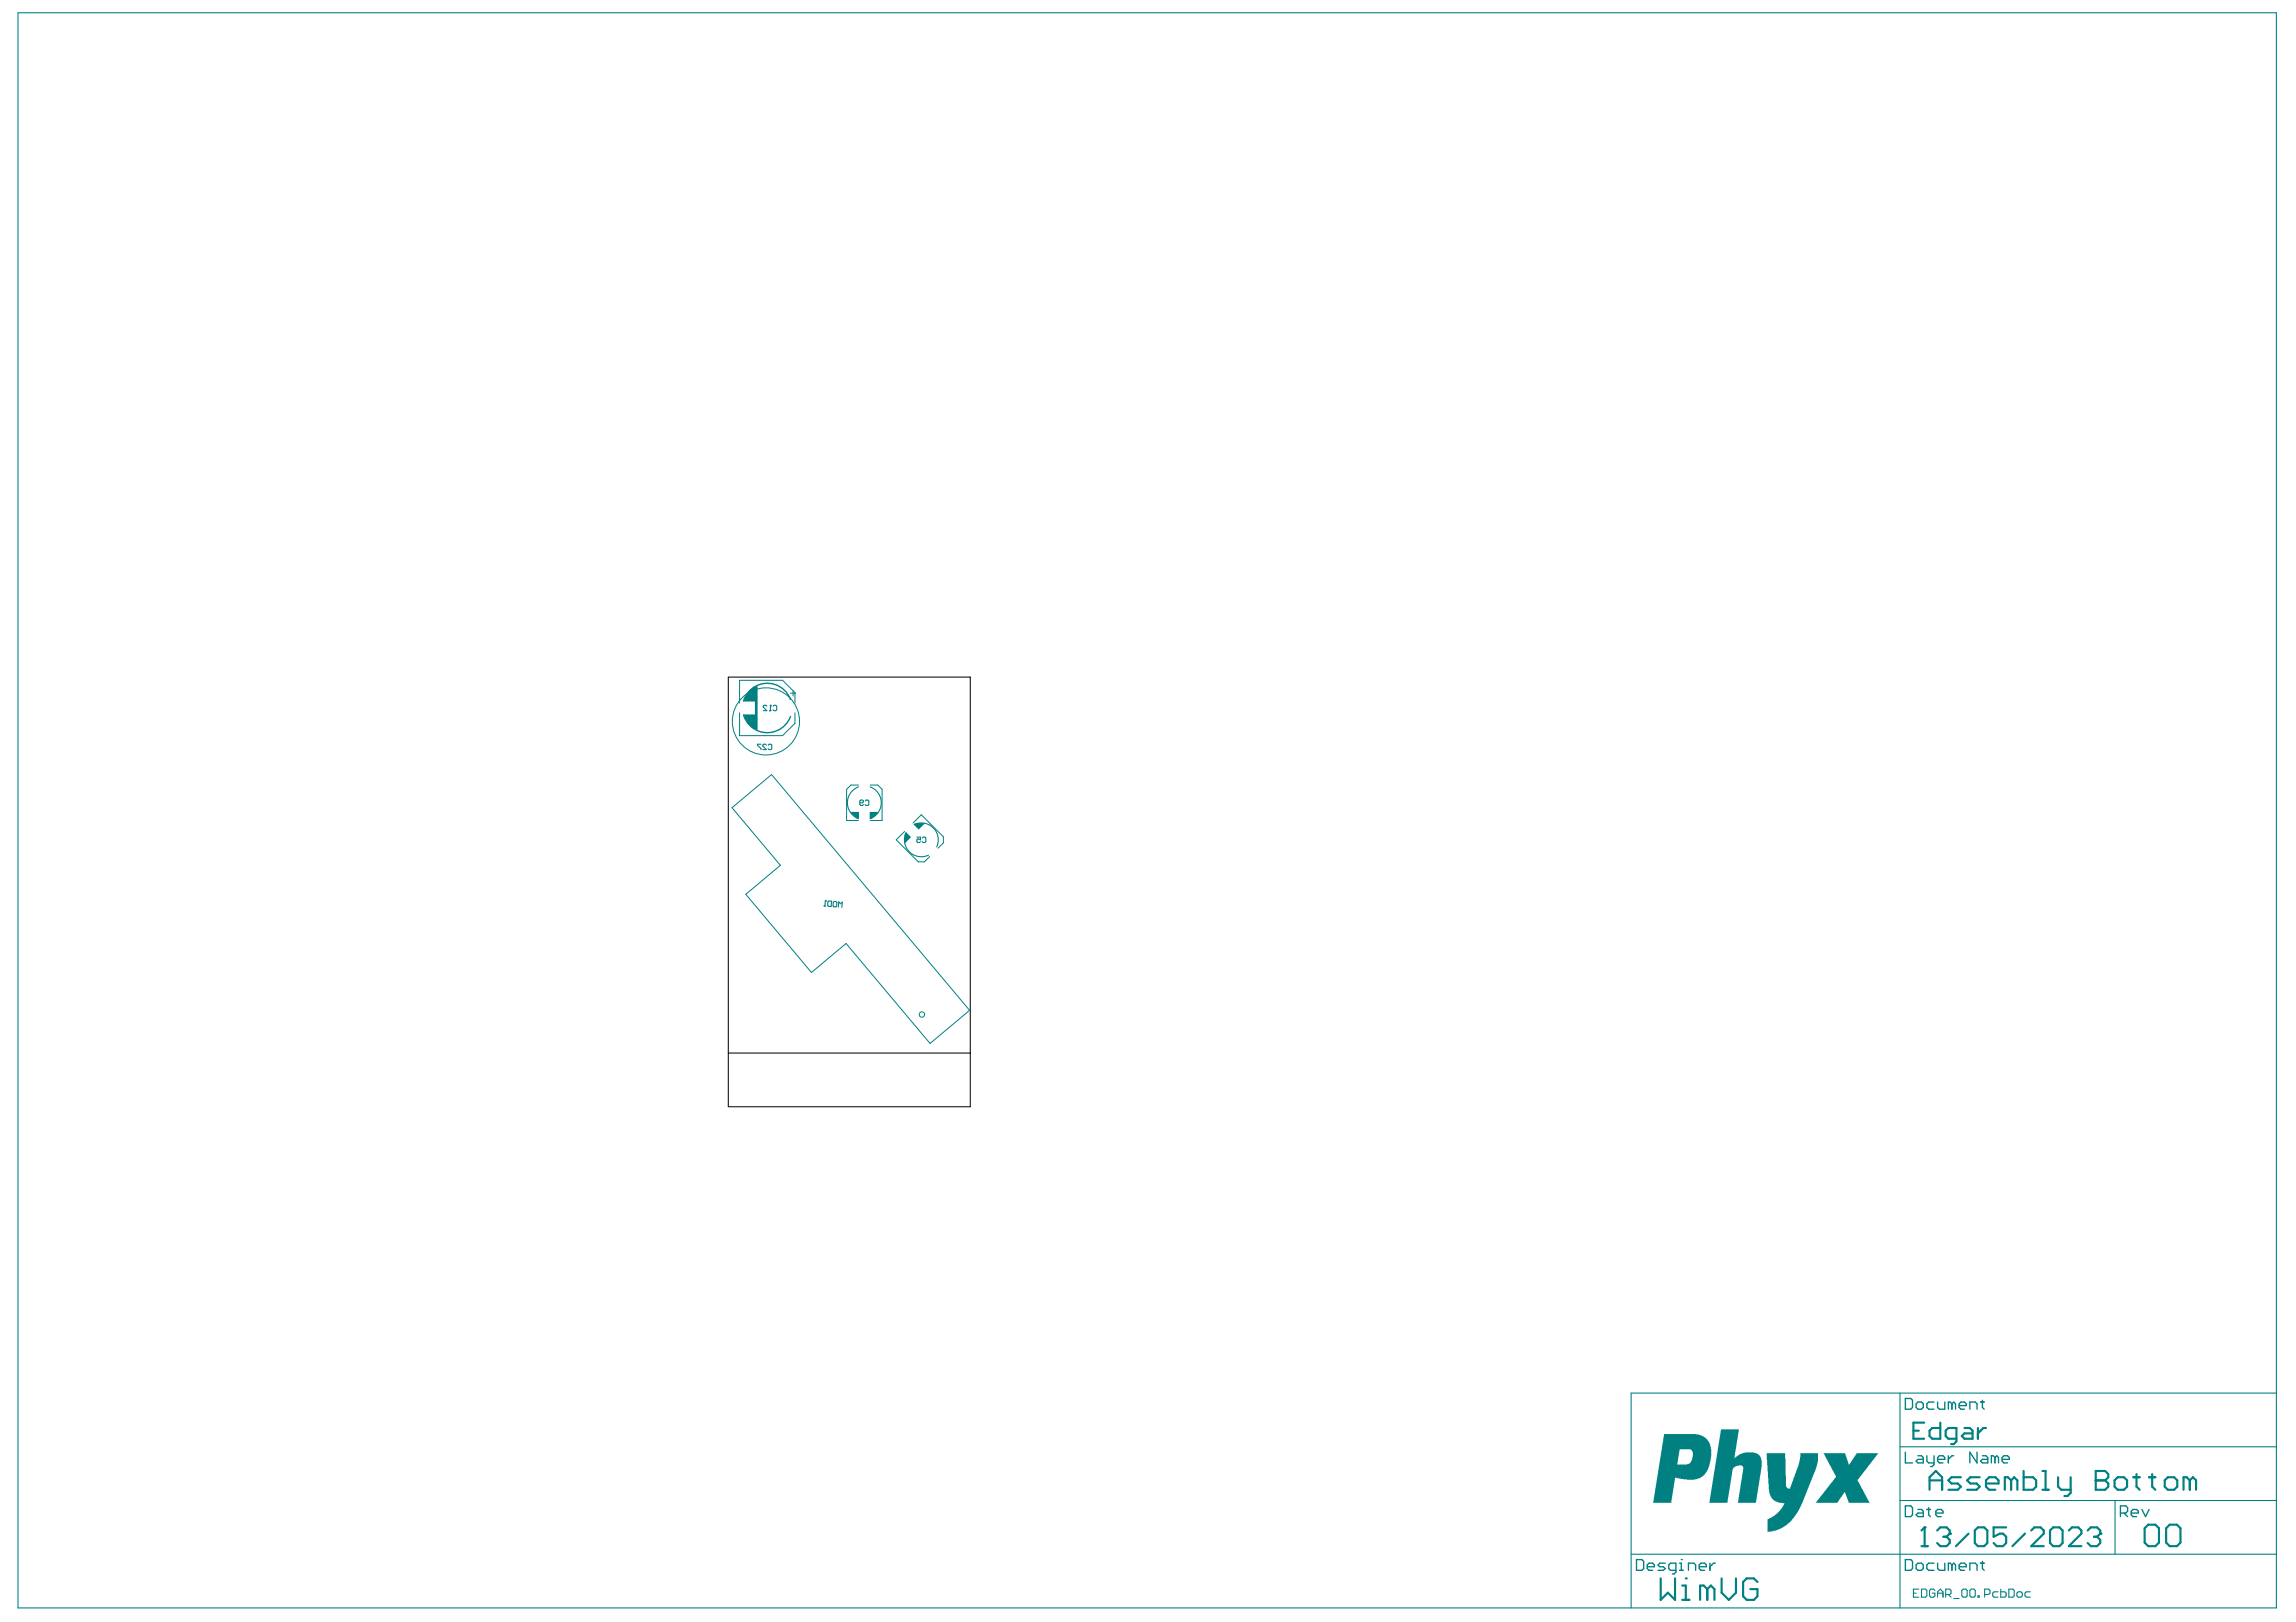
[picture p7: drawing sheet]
<svg xmlns="http://www.w3.org/2000/svg" width="297mm" height="210mm" viewBox="0 0 297 210" stroke-linecap="round" stroke-linejoin="round" font-family="sans-serif">
<g fill="#008080">
<path d="M112.5 105.1h1.2l-.8 .7-.3 .2h-.1z"/>
<path d="M109.9 105.1h1.2v.9l-.4-.2z"/>
<path d="M117.2 107.7l.7 .6-.9 .9v-1.1z"/>
<path d="M118.2 106.7l.4-.2h1.1l-.8 .9z"/>
<path d="M96.1 92.5h1.6v-.9h.3v2.9l-.1-.1h-.3l-.2-.1-.8-.8v-.2l-.3-.3v-.3z"/>
<path d="M96.6 89.7l.8-.7 .2-.2h.3l.1-.1v2.9h-.3v-.8h-1.6l.2-.3v-.3l.3-.2z"/>
</g>
<g fill="none" stroke="#008080" stroke-width=".13">
<path d="M95.7 91v-3h5.5l1.6 1.6v1.4M95.7 92.2v3h5.5l1.6-1.6v-1.4M102.3 89.7h.7M102.6 89.4v.7M94.7 104.5l5.1-4.3 25.6 30.5-5.1 4.3-10.8-12.9-4.5 3.7-8.5-10.1 4.5-3.7zM111.1 101.6h-1l-.6 .5v4.1h1.6M112.6 101.6h1l.5 .5v4.1h-1.5M117 107.6l-1.1 1.1 2.9 2.8h.8l.7-.7M118.1 106.5l1.1-1.1 2.8 2.9v.8l-.6 .7"/>
<circle cx="99.1" cy="93.4" r="4.3"/>
<circle cx="119.3" cy="131.3" r=".35"/>
</g>
<g fill="none" stroke="#008080" stroke-width=".14">
<path d="M98.5 96.3h-.5l.5 .7M99.1 96.4l-.1-.1h-.2l-.1 .1v.1l.4 .5h-.4M99.2 91.4l-.1-.1h-.2l-.2 .1v.1l.5 .5h-.5M99.4 96.4l.1-.1h.2l.1 .1v.5l-.1 .1h-.2l-.1-.1M99.6 92h.2M99.7 91.3h.1M99.7 91.3v.7M99.7 91.3l.1 .1M100 91.4l.1-.1h.3l.1 .1v.5l-.1 .1h-.3l-.1-.1M106.6 117.2l.2 .1M106.8 116.6h.1M106.8 116.6l-.1 .6"/>
<path d="M106.8 116.6l.1 .1M107.1 116.7l.1-.1h.4l-.1 .7h-.3l-.1-.1zM107.8 116.8l.1-.1h.3l.1 .1-.1 .5-.1 .1-.2-.1-.1-.1zM108.4 117.4l.1-.7 .2 .3 .3-.3-.1 .7M111.1 101.8a2.19 2.19 0 0 0-1.5 2.1 2.19 2.19 0 0 0 1.5 2M111.2 103.9h.4l.1-.1-.1-.3h-.2l-.2 .2v.4l.2 .1h.2l.1-.1M111.9 103.7l.2-.2h.2l.1 .2v.4l-.1 .1h-.2l-.2-.1M112.6 101.8a2.19 2.19 0 0 1 1.4 2.1 2.19 2.19 0 0 1-1.4 2M117.2 107.8a2.19 2.19 0 0 0 .4 2.4 2.19 2.19 0 0 0 2.5 .5M118.3 106.7a2.19 2.19 0 0 1 2.4 .4 2.19 2.19 0 0 1 .5 2.5M118.6 108.3h.5v.4l-.3-.1-.2 .1v.2l.1 .1h.3l.1-.1M119.3 108.5l.1-.2h.3l.1 .2v.4l-.1 .1h-.3l-.1-.1"/>
</g>
<g fill="none" stroke="#008080" stroke-width=".28">
<path d="M249.6 192.8v-1.6l.8-.8 .9 .8v1.6M249.6 191.6h1.7M253.7 191.2h-1.2l-.4 .4 .4 .4h.8l.4 .4-.4 .4h-1.2M256.1 191.2h-1.2l-.4 .4 .4 .4h.8l.4 .4-.4 .4h-1.2M256.9 192h1.7v-.4l-.5-.4h-.8l-.4 .4v.8l.4 .4h.8M260.2 191.6l-.4-.4h-.4v1.6M260.2 191.6v1.2M260.2 191.6l.4-.4 .4 .4v1.2M261.8 190.4v2.4h1.2l.4-.4v-.8l-.4-.4h-1.2M264.2 192.8h.8M264.2 190.4h.4v2.4M266.3 191.2v1.2l.4 .4h1.2"/>
<path d="M267.9 191.2v2l-.4 .4h-.4M271.1 191.6h.1M271.1 191.6h1.2M271.1 190.4h1.2l.5 .4v.4l-.5 .4 .5 .4v.4l-.5 .4h-1.2zM273.6 191.6l.4-.4h.8l.4 .4v.8l-.4 .4h-.8l-.4-.4zM276 191.2h.8M276.4 190.8v1.6l.4 .4M278 191.2h.8M278.4 190.8v1.6l.4 .4M280.1 191.6l.4-.4h.8l.4 .4v.8l-.4 .4h-.8l-.4-.4zM283.3 191.6l-.4-.4h-.4v1.6M283.3 191.6v1.2"/>
<path d="M283.3 191.6l.4-.4 .4 .4v1.2"/>
</g>
<path d="M96.2 92.6a3.2 3.2 0 0 0 3 2.2 3.2 3.2 0 0 0 3.1-2.1M102.3 90.5a3.2 3.2 0 0 0-3.1-2.1 3.2 3.2 0 0 0-3 2.3" fill="none" stroke="#008080" stroke-width=".18"/>
<g fill="#008080">
<path d="M222.7 185h2.3l-.6 3.7 .6-.5 .8-.2h1.3l.4 .2 .3 .4 .1 .4v.9l-.7 4.6h-2.4l.7-4.2a.58 .58 0 0 0-.1-.6h-.7l-.3 .2a.59 .59 0 0 0-.3 .6l-.6 4h-2.4z"/>
<path d="M228.5 188.1h2.4l.2 4.2v.2l.3 .2 .2-.1 1.1-3.1 .2-.9v-.5h2.3v1l-.4 1.3-1.8 4.6-.8 1.2-1 1.2-1 .5-.8 .3-.7 .1v-1.2a.45 .45 0 0 1 .4-.7l.7-.4 .5-.6 .5-.9h-.6l-.6-.2-.4-.4-.2-.4-.2-.7z"/>
<path d="M235.9 188.1h2.8l.4 1.4 .2-.1 .9-1.3h2.8l-2.6 3.3a.38 .38 0 0 0 .1 .5l1.4 2.6h-2.7l-.5-1.4h-.1l-.9 1.4h-2.8l2.2-2.8 .2-.3a.34 .34 0 0 0 .1-.6z"/>
<path d="M215.3 185.6h4.2l.8 .2 .6 .5 .4 .7 .1 .5-.1 1.4-.2 .8-.3 .7-.3 .5-.5 .3-.8 .3h-.9l-1.6-.3-.5 3.3h-2.3zM217.3 187.6l-.3 1.9h1.3l.3-.1 .3-.5 .1-.7a.57 .57 0 0 0-.3-.6z"/>
</g>
<g fill="none" stroke="#008080" stroke-width=".14">
<path d="M2.3 1.7h292.2v206.4h-292.2zM245.8 187.2h48.7M245.8 194.2h48.7M245.8 180.3v27.8M273.6 194.2v6.9M294.5 180.3h-83.5v27.8M211 201.1h83.5M247.5 206.2h.4M248.2 205.6h-.7v1.1h.7M248.6 205.6h.5l.2 .2v.7l-.2 .2h-.5zM250.3 205.8l-.1-.2h-.4l-.2 .2v.7l.2 .2h.4l.1-.2v-.3h-.3M250.7 206.2h.7"/>
<path d="M250.7 206.7v-.7l.3-.4 .4 .4v.7M251.7 206.3h.5l.2-.1v-.4l-.2-.2h-.5v1.1M252.1 206.3l.3 .4M252.8 206.9h.7M253.8 205.8l.2-.2h.3l.2 .2v.7l-.2 .2h-.3l-.2-.2zM254.8 205.8l.2-.2h.4l.1 .2v.7l-.1 .2h-.4l-.2-.2zM255.9 206.5h.2v.2h-.2zM256.8 206.3h.5l.2-.1v-.4l-.2-.2h-.5v1.1M258.5 206h-.5l-.2 .2v.3l.2 .2h.5M258.8 205.6v1.1h.6l.1-.2v-.3l-.1-.2h-.6M259.9 205.6h.5l.2 .2v.7l-.2 .2h-.5zM260.9 206.2l.2-.2h.4l.1 .2v.3l-.1 .2h-.4l-.2-.2z"/>
<path d="M262.7 206h-.6l-.1 .2v.3l.1 .2h.6"/>
</g>
<g fill="none" stroke="#008080" stroke-width=".28">
<path d="M247.5 185.1h.7M248.9 184.1h-1.4v2.1h1.4M249 197.7h.1M249 197.7v2.4M249 197.7l-.4 .4M250.6 198.1l.4-.4h.8l.4 .4v.4M251 184.1v2.1h-1l-.4-.4v-.7l.4-.3h1M251.4 198.9h.4M251.8 198.9l.4 .4v.4l-.4 .4h-.8l-.4-.4M252.2 198.5h.1M252.2 198.5l-.4 .4M253.1 186.2h-1l-.4-.4v-.7l.4-.3h1v1.7l-.3 .4h-.4"/>
<path d="M254.2 184.8h.6l.4 .3v1.1h-1l-.4-.4 .4-.3h1M254.7 198.5l-1.7 1.6M255.5 198.1l.4-.4h.8l.4 .4v1.6l-.4 .4h-.8l-.4-.4zM255.9 184.8v1.4M256.9 184.8h-.3l-.7 .7M259.5 197.7h-1.6v1.2l.8-.4h.4l.4 .4v.8l-.4 .4h-.8l-.4-.4M262 198.5l-1.6 1.6M262.8 198.1l.4-.4h.8l.4 .4v.4l-1.6 1.6h1.6M265.2 198.1l.4-.4h.8l.4 .4v1.6l-.4 .4h-.8l-.4-.4zM267.7 198.1l.4-.4h.8l.4 .4v.4l-1.6 1.6h1.6M270.1 198.1l.4-.4h.8l.4 .4v.4M270.9 198.9h.4"/>
<path d="M271.3 198.9l.4 .4v.4l-.4 .4h-.8l-.4-.4M271.7 198.5h.1M271.7 198.5l-.4 .4M277.5 197.8l.4-.5h.9l.5 .5v1.8l-.5 .5h-.9l-.4-.5zM280.2 197.8l.5-.5h.9l.5 .5v1.8l-.5 .5h-.9l-.5-.5zM214.8 204.3v2.7l1-.9 .9 .9v-2.7M217.6 207h1M217.6 205.2h.5v1.8M218.1 204.3h.1M220.9 205.6l-.5-.4h-.5v1.8M220.9 205.6v1.4M220.9 205.6l.4-.4 .5 .4v1.4"/>
<path d="M222.7 204.3v1.8l1 .9 .9-.9v-1.8M227.4 204.7l-.5-.4h-.9l-.5 .4v1.9l.5 .4h.9l.5-.4v-1h-1M248.6 200.1h.8"/>
</g>
<g fill="none" stroke="#008080" stroke-width=".17">
<path d="M246.5 194.9h.7l.2 .2v.9l-.2 .3h-.7zM246.5 181h.7l.2 .2v.9l-.2 .3h-.7zM246.5 187.9v1.4h.9M247.9 181.7l.2-.3h.5l.2 .3v.4l-.2 .3h-.5l-.2-.3zM248.1 195.3h.5l.2 .3v.7h-.7l-.2-.3 .2-.2h.7M248.1 188.4h.5l.2 .2v.7h-.7l-.2-.2 .2-.2h.7M249.3 195.3h.4M249.3 188.4v.7l.2 .2h.7M249.5 195.1v.9l.2 .3M250.2 181.4h-.7l-.2 .3v.4l.2 .3h.7M250.2 188.4v1.1l-.2 .3h-.3M250.4 195.8h1v-.2l-.3-.3h-.4l-.3 .3v.4l.3 .3h.4"/>
<path d="M250.7 181.4v.7l.2 .3h.7v-1M250.7 188.9h.9v-.3l-.2-.2h-.5l-.2 .2v.5l.2 .2h.5M252.1 188.4v.9M252.5 181.7l-.2-.3h-.2v1M252.5 181.7v.7M252.5 181.7l.3-.3 .2 .3v.7M252.8 188.4h-.3l-.4 .5M253.5 181.9h.9v-.2l-.3-.3h-.4l-.2 .3v.4l.2 .3h.4M254.8 182.4v-1h.7l.3 .3v.7M255.8 187.9v1.4l-1-1.4v1.4M256.2 181.4h.5M256.5 188.4h.4l.3 .2v.7h-.7l-.3-.2 .3-.2h.7"/>
<path d="M256.5 181.2v.9l.2 .3M258.1 188.6l-.2-.2h-.3v.9M258.1 188.6v.7M258.1 188.6l.2-.2 .3 .2v.7M259 188.9h.9v-.3l-.2-.2h-.5l-.2 .2v.5l.2 .2h.5M274.3 195.8h.7l.3-.2v-.5l-.3-.2h-.7v1.4M274.8 195.8l.5 .5M275.7 195.8h.9v-.2l-.2-.3h-.5l-.2 .3v.4l.2 .3h.5M277.1 195.3l.5 1 .4-1M211.7 201.8h.7l.2 .3v.9l-.2 .2h-.7zM213.1 202.8h.9v-.3l-.2-.2h-.5l-.2 .2v.5l.2 .2h.5M215.4 202.3h-.7l-.2 .2 .2 .3h.5l.2 .2-.2 .2h-.7"/>
<path d="M216.8 203.2h-.7l-.2-.2v-.5l.2-.2h.7v1.1l-.2 .3h-.2M217.3 203.2h.4M217.3 202.3h.2v.9M217.5 201.8h.1M218.4 203.2v-.9h.7l.3 .2v.7M219.8 202.8h1v-.3l-.3-.2h-.4l-.3 .2v.5l.3 .2h.4M221.2 202.3v.9M221.9 202.3h-.2l-.5 .5M246.5 201.8h.7l.2 .3v.9l-.2 .2h-.7zM247.9 202.5l.2-.2h.5l.2 .2v.5l-.2 .2h-.5l-.2-.2zM250.2 202.3h-.7l-.2 .2v.5l.2 .2h.7M250.7 202.3v.7l.2 .2h.7v-.9"/>
<path d="M252.5 202.5l-.2-.2h-.2v.9M252.5 202.5v.7M252.5 202.5l.3-.2 .2 .2v.7M253.5 202.8h.9v-.3l-.3-.2h-.4l-.2 .2v.5l.2 .2h.4M254.8 203.2v-.9h.7l.3 .2v.7M256.2 202.3h.5M256.5 202.1v.9l.2 .2"/>
</g>
<path d="M94.2 87.6h31.3v55.6h-31.3zM94.2 136.3h31.3" fill="none" stroke="#000" stroke-width=".13"/>
</svg>
